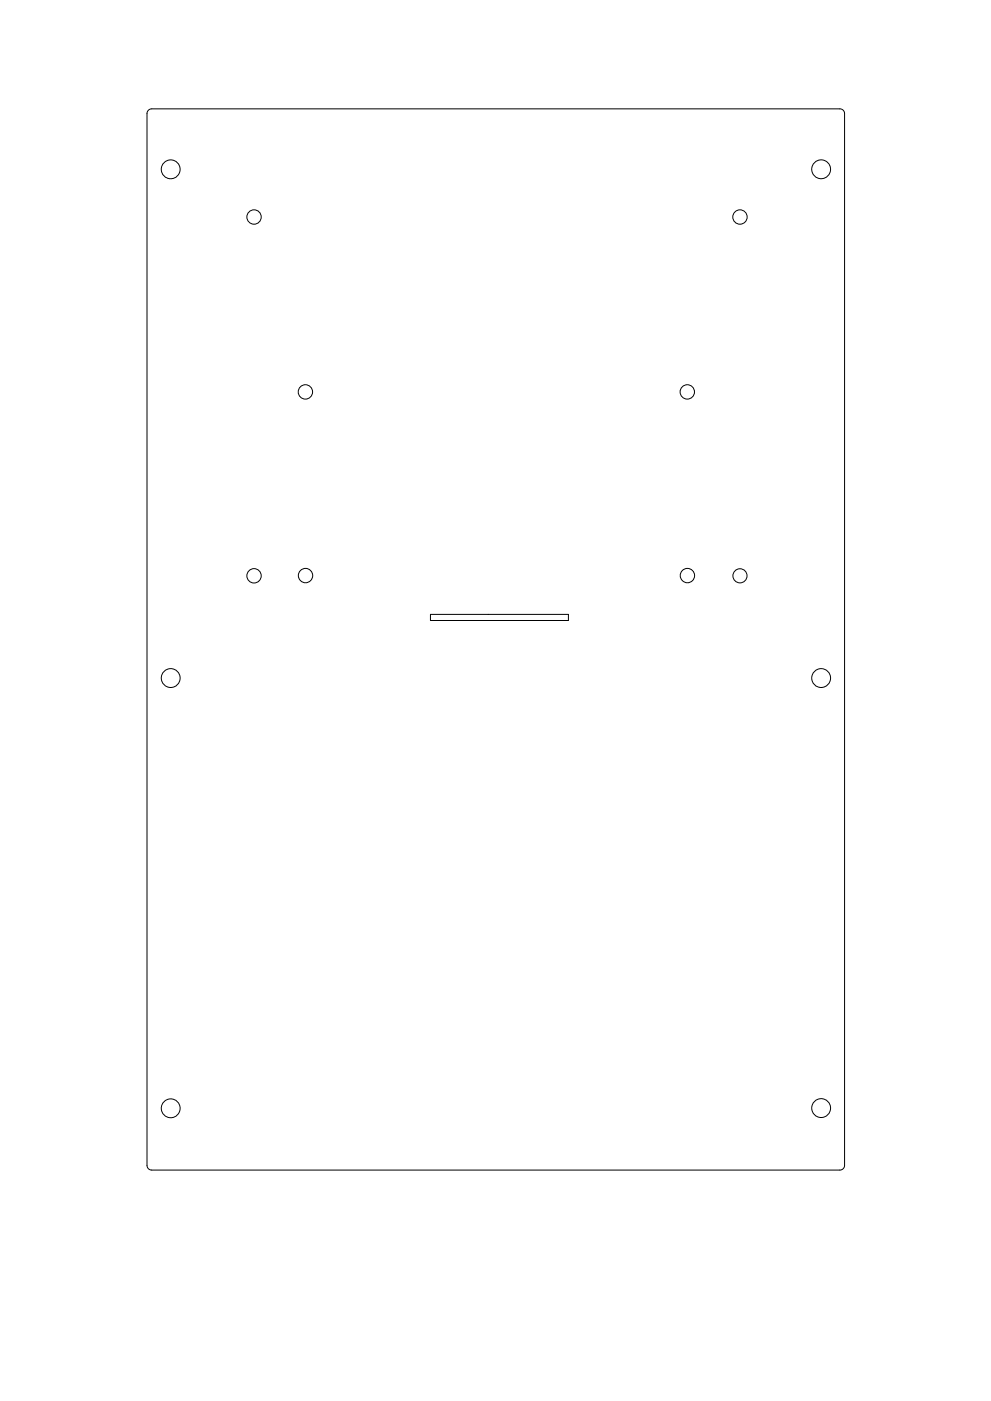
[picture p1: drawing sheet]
<svg xmlns="http://www.w3.org/2000/svg" width="210mm" height="297mm" viewBox="0 0 210 297" stroke-linecap="round" stroke-linejoin="round" font-family="sans-serif">
<g fill="none" stroke="#000" stroke-width=".21">
<path d="M31.5 23.4l.7-.3h146a1 1 0 0 1 1 1v223a1 1 0 0 1-1 1h-146a1 1 0 0 1-1-1v-223zM91.3 130.3h29.3v1.3h-29.3z"/>
<circle cx="36.2" cy="35.9" r="2"/>
<circle cx="174.2" cy="35.9" r="2"/>
<circle cx="53.9" cy="46" r="1.52"/>
<circle cx="157" cy="46" r="1.52"/>
<circle cx="64.8" cy="83.1" r="1.52"/>
<circle cx="145.8" cy="83.1" r="1.52"/>
<circle cx="53.9" cy="122.1" r="1.52"/>
<circle cx="64.8" cy="122" r="1.52"/>
<circle cx="145.8" cy="122" r="1.52"/>
<circle cx="157" cy="122.1" r="1.5"/>
<circle cx="36.2" cy="143.8" r="2"/>
<circle cx="174.2" cy="143.8" r="2"/>
<circle cx="36.2" cy="235" r="2"/>
<circle cx="174.2" cy="234.9" r="2"/>
</g>
</svg>
